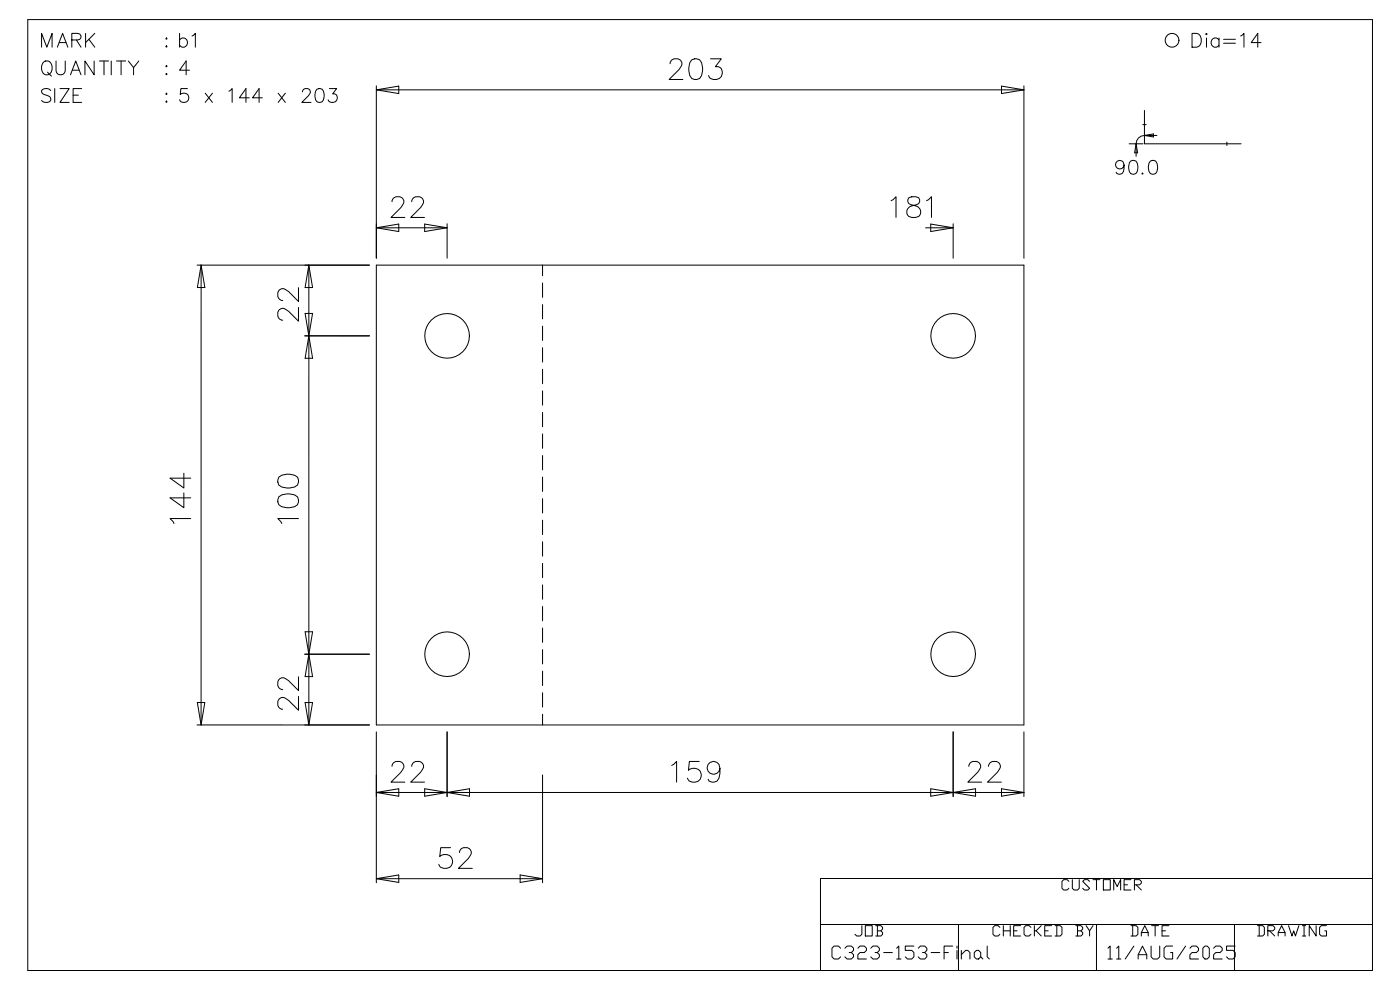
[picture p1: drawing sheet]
<svg xmlns="http://www.w3.org/2000/svg" width="420mm" height="297mm" viewBox="0 0 420 297" stroke-linecap="round" stroke-linejoin="round" font-family="sans-serif">
<g fill="none" stroke="#000" stroke-width=".3">
<path d="M8.3 5.9h403.3v285.1h-403.3zM12.5 14.2v-4.2l1.5 4.2 1.6-4.2v4.2M12.9 18.9a1.53 1.53 0 0 1 1.7-.6 1.53 1.53 0 0 1 1 1.6 1.81 1.81 0 0 1-.4 1.9 1.81 1.81 0 0 1-1.9 .4 2.57 2.57 0 0 1-.4-3.3zM16.8 18.3v2.9a1.39 1.39 0 0 0 1.4 1.2 1.39 1.39 0 0 0 1.4-1.2v-2.9M17.2 14.2l1.6-4.2 1.6 4.2M17.8 12.8h2M21.5 12l2.4-.2a.96 .96 0 0 0 0-1.6l-2.4-.2v4.2M22.9 12l1.4 2.2M25.7 10v4.2M26.7 11.8l1.7 2.4M28.2 18.3v4.1l-2.7-4.1v4.1M28.4 10l-2.7 2.8"/>
<path d="M29.8 18.3h2.8M31.2 18.3v4.1M33.4 18.3v4.1M34.9 18.3h2.8M36.3 18.3v4.1M38.5 18.3l1.6 2 1.5-2M49.7 11.6l.2-.2 .2 .2-.2 .2zM49.7 14l.2-.2 .2 .2-.2 .2zM49.7 19.9l.2-.2 .2 .2-.2 .2zM53.9 12a1.32 1.32 0 0 1 1.9-.2 1.32 1.32 0 0 1 0 1.9 1.32 1.32 0 0 1-1.9-.1M53.9 10v4.2M57.6 10.8l1-.8v4.2"/>
<path d="M201 19.1a1.54 1.54 0 0 1 1.1-1.5h1.2a1.52 1.52 0 0 1 .9 2.4l-.6 .9-2.9 2.9h4.1M207.5 17.9a2.01 2.01 0 0 1 2.9 .9 5.1 5.1 0 0 1-.6 4.7 2.01 2.01 0 0 1-2.9-.8 5.1 5.1 0 0 1 .6-4.8zM213.1 17.6h3.2l-1.8 2.4a1.93 1.93 0 0 1 2.2 1.8 1.93 1.93 0 0 1-1.9 2 1.81 1.81 0 0 1-2.3-1.1M357.5 10h1.4a2.21 2.21 0 0 1 1.4 2.1 2.21 2.21 0 0 1-1.4 2.1h-1.4zM361.8 10l.2 .2-.2 .2-.2-.2zM361.8 11.4v2.8M365.6 12a1.32 1.32 0 0 0-2-.2 1.32 1.32 0 0 0 0 1.9 1.32 1.32 0 0 0 2-.1M365.6 11.4v2.8M366.9 11.8h3.6M366.9 13h3.6M372.1 10.8l1-.8v4.2M378.2 12.8h-3l2-2.8v4.2"/>
<path d="M14.2 21.6l1.2 1.2M15.2 27.2a1.82 1.82 0 0 0-2.7 0 1.06 1.06 0 0 0 .8 1.1l1.1 .4a1.01 1.01 0 0 1 .8 .8 1.01 1.01 0 0 1-.4 1 1.9 1.9 0 0 1-2.3-.4M16.4 26.6v4.1M18 26.6h2.7l-2.7 4.1h2.7M21.1 22.4l1.6-4.1 1.6 4.1M21.7 21h2M21.9 28.5h1.6M24.5 26.6h-2.6v4.1h2.6M40.1 20.3v2.1M49.7 22.2l.2-.2 .2 .2-.2 .2zM49.7 28.1l.2-.2 .2 .2-.2 .2zM49.7 30.5l.2-.2 .2 .2-.2 .2z"/>
<path d="M56.2 26.6h-2l-.1 1.7a1.46 1.46 0 0 1 2.2 0 1.46 1.46 0 0 1-.3 2.2 1.46 1.46 0 0 1-2.1-.6M56.8 21h-2.9l1.9-2.7v4.1M61.5 27.9l2.2 2.8M63.7 27.9l-2.2 2.8M68.6 27.4l1-.8v4.1M74.7 29.3h-2.9l2-2.7v4.1M78.7 29.3h-3l2-2.7v4.1M83.4 27.9l2.2 2.8M85.6 27.9l-2.2 2.8M90.7 27.6l.4-.8 1.2-.2a1.01 1.01 0 0 1 .6 1.5l-2.4 2.6h2.8M95 26.8a1.34 1.34 0 0 1 2 .6 3.4 3.4 0 0 1-.4 3.1 1.34 1.34 0 0 1-2-.6 3.4 3.4 0 0 1 .4-3.1zM98.8 26.6h2.2l-1.2 1.5a1.33 1.33 0 0 1 1.4 1.6 1.33 1.33 0 0 1-1.8 1l-.6-.2-.4-.6"/>
<path d="M112.9 25.7v51.7M112.9 26.9h194.2M112.9 26.9l6.7-1.1v2.3zM300.3 25.8l6.8 1.1-6.8 1.2zM307.1 25.7v51.7M342.7 37.4h1M343.2 33.1v10h29M272.5 59.3a1.25 1.25 0 0 0 .6 2.1l1.2 .3a1.78 1.78 0 0 1 1.8 1.6 1.78 1.78 0 0 1-1.5 1.9h-1.2a1.78 1.78 0 0 1-1.5-1.9 1.78 1.78 0 0 1 1.8-1.6l1.2-.3a1.25 1.25 0 0 0 .6-2.1l-.9-.3h-1.2zM337.1 49.5a1.29 1.29 0 0 1-1.8 1.1 1.29 1.29 0 0 1-.5-2 1.29 1.29 0 0 1 2.1 .1 3.7 3.7 0 0 1-.4 3.3 1.22 1.22 0 0 1-1.8-.4M338.6 43.1h4.2M339.1 48.3a1.34 1.34 0 0 1 1.9 .6 3.4 3.4 0 0 1-.4 3.1 1.34 1.34 0 0 1-1.9-.5 3.4 3.4 0 0 1 .4-3.2zM340.7 43.1v3.8"/>
<path d="M340.7 43.1l.5 2.7h-.9zM342.6 51.8l-.2 .2 .2 .2 .2-.2M343.2 40.6a2.5 2.5 0 0 0-2.5 2.5M343.2 40.6h3.7M343.2 40.6l2.7-.4v.9zM345 48.3a1.34 1.34 0 0 1 2 .6 3.4 3.4 0 0 1-.4 3.1 1.34 1.34 0 0 1-2-.5 3.4 3.4 0 0 1 .4-3.2zM367.9 42.6v1M59.1 79.5h51.7M60.3 79.5v137.9M60.3 79.5l1.1 6.7h-2.2zM92.6 79.5l1.1 6.7h-2.2zM92.6 79.5v137.9"/>
<path d="M112.9 79.5h194.2v137.9h-194.2zM112.9 68.3l6.7-1.1v2.2zM112.9 68.3h21.2M117.6 60.5a1.54 1.54 0 0 1 1.1-1.5h1.2a1.52 1.52 0 0 1 .9 2.4l-.6 .8-2.9 3h4.1M123.5 60.5a1.54 1.54 0 0 1 1.2-1.5h1.1a1.52 1.52 0 0 1 .9 2.4l-.6 .8-2.9 3h4.1M127.4 67.2l6.7 1.1-6.7 1.1zM134.1 67.1v10.3M162.7 79.5v3.2M267.2 60.2l1.5-1.2v6.2M277.6 68.3h8.2M277.9 60.2l1.4-1.2v6.2M279.1 67.2l6.7 1.1-6.7 1.1z"/>
<path d="M285.8 67.1v10.3M89.5 92.2v4.1l-2.9-2.9a1.86 1.86 0 0 0-3-.3l-.3 .6v1.1a1.54 1.54 0 0 0 1.5 1.2M89.5 86.3v4.1l-2.9-3a1.86 1.86 0 0 0-3-.2l-.3 .5v1.2a1.54 1.54 0 0 0 1.5 1.2M91.5 94h2.2l-2.2 13.4h2.2zM162.7 84.9v4.3M162.7 91.3v4.3M162.7 97.8v4.3M91.4 100.7h19.4M162.7 104.3v4.3M162.7 110.7v4.3M162.7 117.2v4.3M162.7 123.7v4.3"/>
<path d="M162.7 130.1v4.3M162.7 136.6v4.3M55.1 147.8v4.4l-4.1-2.9h6.2M55.1 141.9v4.4l-4.1-2.9h6.2M57.2 155.5h-6.2l1.2 1.5M83.6 149a4.8 4.8 0 0 1 5.6 0 2.01 2.01 0 0 1-.9 2.9 5.1 5.1 0 0 1-4.7-.5l-.3-.9zM83.6 143.1a4.8 4.8 0 0 1 5.6 0 2.01 2.01 0 0 1-.9 2.9 5.1 5.1 0 0 1-4.7-.6l-.3-.8zM89.5 155.5h-6.2l1.2 1.5M162.7 143.1v4.3M162.7 149.5v4.3M162.7 156v4.3M162.7 162.5v4.3"/>
<path d="M162.7 168.9v4.3M162.7 175.4v4.3M91.4 196.2h19.4M91.5 189.4l2.2 13.5h-2.2l2.2-13.5zM162.7 181.9v4.3M162.7 188.3v4.3M162.7 194.8v4.3M59.1 217.4h51.7M59.2 210.7h2.2l-1.1 6.7zM89.5 208.8v4.2l-2.9-3a1.86 1.86 0 0 0-3-.3l-.3 .6v1.2a1.54 1.54 0 0 0 1.5 1.2M89.5 202.9v4.2l-2.9-3a1.86 1.86 0 0 0-3-.3l-.3 .6v1.2a1.54 1.54 0 0 0 1.5 1.2M91.5 210.7h2.2l-1.1 6.7z"/>
<path d="M112.9 219.5v45.2M134.1 219.5v19.3M162.7 201.3v4.3M162.7 207.7v4.3M162.7 214.2v3.2M285.8 219.5v19.3M307.1 219.5v19.3M112.9 237.6l6.7-1.1v2.3zM112.9 237.6h194.2M117.6 229.8a1.54 1.54 0 0 1 1.1-1.5h1.2a1.52 1.52 0 0 1 .9 2.4l-.6 .9-2.9 2.9h4.1M123.5 229.8a1.54 1.54 0 0 1 1.2-1.5h1.1a1.52 1.52 0 0 1 .9 2.4l-.6 .9-2.9 2.9h4.1M127.4 236.5v2.3l13.4-2.3v2.3z"/>
<path d="M162.7 232.4v32.3M201.4 229.5l1.5-1.2v6.2M209.7 228.3h-3l-.2 2.7a2.21 2.21 0 0 1 3.1-.1 2.21 2.21 0 0 1 0 3.2 2.21 2.21 0 0 1-3.1-.2l-.3-.6M215.9 230.4a1.93 1.93 0 0 1-2.6 1.6 1.93 1.93 0 0 1-.8-3 1.93 1.93 0 0 1 3.1 .2 5.6 5.6 0 0 1-.6 5 1.83 1.83 0 0 1-2.6-.6M279.1 236.5l13.5 2.3v-2.3l-13.5 2.3zM290.5 229.8a1.54 1.54 0 0 1 1.2-1.5h1.2a1.52 1.52 0 0 1 .9 2.4l-.6 .9-2.9 2.9h4.1M296.5 229.8a1.54 1.54 0 0 1 1.1-1.5h1.2a1.52 1.52 0 0 1 .9 2.4l-.6 .9-2.9 2.9h4.1M300.3 236.5l6.8 1.1-6.8 1.2zM135.1 254.2h-2.9l-.3 2.6a2.21 2.21 0 0 1 3.2-.1 2.21 2.21 0 0 1 0 3.2 2.21 2.21 0 0 1-3.2-.1l-.3-.6M137.8 255.7a1.54 1.54 0 0 1 1.2-1.5h1.1a1.52 1.52 0 0 1 .9 2.3l-.6 .9-2.9 3h4.1M112.9 263.5h49.8M112.9 263.5l6.7-1.1v2.2z"/>
<path d="M156 262.4l6.7 1.1-6.7 1.1zM246.1 277.2h165.5M258.5 277.6v2.6l-.5 .5h-1.1l-.5-.5M259.5 277.6h2.1v3.1h-2.1zM262.6 277.6h1.6l.5 .5v.5l-.5 .5M263.1 279.1h1.1l.5 .5v.6l-.5 .5h-1.6M263.1 277.6v3.1M287.4 277.2v13.8M299.9 278.1l-.6-.5h-1l-.5 .5v2.1l.5 .5h1l.6-.5M300.9 277.6v3.1M300.9 279.1h2.1M303 277.6v3.1"/>
<path d="M304 279.1h1M306.1 277.6h-2.1v3.1h2.1M309.2 278.1l-.5-.5h-1.1l-.5 .5v2.1l.5 .5h1.1l.5-.5M310.2 277.6v3.1M310.7 279.1l1.6 1.6M312.3 277.6l-1.6 1.5h-.5M313.3 279.1h1M315.4 277.6h-2.1v3.1h2.1M316.4 277.6h1.6l.5 .5v2.1l-.5 .5h-1.6M316.9 277.6v3.1M320.5 264.3l-.5-.5h-1l-.5 .5v2.1l.5 .5h1l.5-.5M321.6 263.8v2.6l.5 .5h1l.6-.5v-2.6"/>
<path d="M322.6 277.6h1.6l.5 .5v.5l-.5 .5M323.1 279.1h1.1l.5 .5v.6l-.5 .5h-1.6M323.1 277.6v3.1M325.7 277.6l1.1 1.5v1.6M326.8 264.3l-.6-.5h-1l-.5 .5 2.1 2.1-.6 .5h-1l-.5-.5M327.8 263.8h2.1M327.8 277.6l-1 1.5M328.8 263.8v3.1M328.8 277.2v13.8M330.9 263.8h2.1v3.1h-2.1zM334 266.9v-3.1l1 2 1.1-2v3.1M337.1 265.3h1"/>
<path d="M339.2 263.8h-2.1v3.1h2.1M339.2 277.6h1.5l.5 .5v2.1l-.5 .5h-1.5M339.7 277.6v3.1M340.2 265.3h1.6l.5-.5v-.5l-.5-.5h-1.6v3.1M340.7 265.3l1.6 1.6M342.3 279.6h2M345.4 277.6h2.1M346.4 277.6v3.1M348.5 279.1h1M350.6 277.6h-2.1v3.1h2.1M370.2 277.2v13.8M377.1 277.6h1.6l.5 .5v2.1l-.5 .5h-1.6"/>
<path d="M377.6 277.6v3.1M380.2 279.1h1.6l.5-.5v-.5l-.5-.5h-1.6v3.1M380.7 279.1l1.6 1.6M383.3 279.6h2.1M386.4 277.6l1.1 3.1 .5-1.6 .5 1.6 1-3.1M390.6 277.6h1M391.1 277.6v3.1M394.7 277.6v3.1l-2.1-3.1v3.1M397.8 277.6h-1.5l-.6 .5v2.1l.6 .5h1.5v-1.6h-.5M411.6 263.4h-165.5v27.6M252.1 284.3l-.7-.6h-1.3l-.6 .6v2.6l.6 .7h1.3l.7-.7M253.4 284.3l.6-.6h1.3l.7 .6v.7l-.7 .6h-.6"/>
<path d="M255.3 285.6l.7 .7v.6l-.7 .7h-1.3l-.6-.7M257.3 284.3l.6-.6h1.3l.6 .6v.7l-.6 .6h-1.3l-.6 .7v1.3h2.5M261.1 284.3l.7-.6h1.3l.6 .6v.7l-.6 .6h-.7M263.1 285.6l.6 .7v.6l-.6 .7h-1.3l-.7-.7M265 285.6h2.6M268.9 284.3l.6-.6v3.9M268.9 287.6h1.3M274.1 283.7h-2.6v1.3h1.9l.7 .6v1.3l-.7 .7h-1.3l-.6-.7M275.4 284.3l.6-.6h1.3l.7 .6v.7l-.7 .6h-.6M277.3 285.6l.7 .7v.6l-.7 .7h-1.3l-.6-.7M279.2 285.6h2.6M283.1 285.6h1.3"/>
<path d="M285.7 283.7h-2.6v3.9M287 283.7v.6M287 285v2.6M288.3 286.3l1.3-1.3h.6l.7 .6v2M288.3 285v2.6M292.2 285.6l.6-.6h.7l.6 .6v1.3l-.6 .7h-.7l-.6-.7zM294.1 286.9l.7 .7M296.1 283.7v3.2l.6 .7M332.3 284.3l.6-.6v3.9M332.3 287.6h1.3M334.9 284.3l.6-.6v3.9M334.9 287.6h1.3"/>
<path d="M340 283.7l-2.6 3.9M341.3 287.6v-1.3l1.3-2.6 1.3 2.6v1.3M341.3 286.3h2.6M342.3 280.7v-1.1l1-2 1 2v1.1M345.2 283.7v3.2l.7 .7h1.2l.7-.7v-3.2M351.7 283.7h-2l-.6 .6v2.6l.6 .7h2v-2h-.7M355.6 283.7l-2.6 3.9M356.8 284.3l.7-.6h1.3l.6 .6v.7l-.6 .6h-1.3l-.7 .7v1.3h2.6M360.7 284.3l.7-.6h.6l.7 .6v2.6l-.7 .7h-.6l-.7-.7zM364 284.3l.6-.6h1.3l.6 .6v.7l-.6 .6h-1.3l-.6 .7v1.3h2.5M370.4 283.7h-2.6v1.3h2l.6 .6v1.3l-.6 .7h-1.3l-.7-.7M383.3 280.7v-1.1l1.1-2 1 2v1.1"/>
<path d="M390.6 280.7h1"/>
<circle cx="351.5" cy="12.1" r="2.07"/>
<circle cx="134.1" cy="100.7" r="6.7"/>
<circle cx="285.8" cy="100.7" r="6.7"/>
<circle cx="134.1" cy="196.2" r="6.7"/>
<circle cx="285.8" cy="196.2" r="6.7"/>
</g>
</svg>
